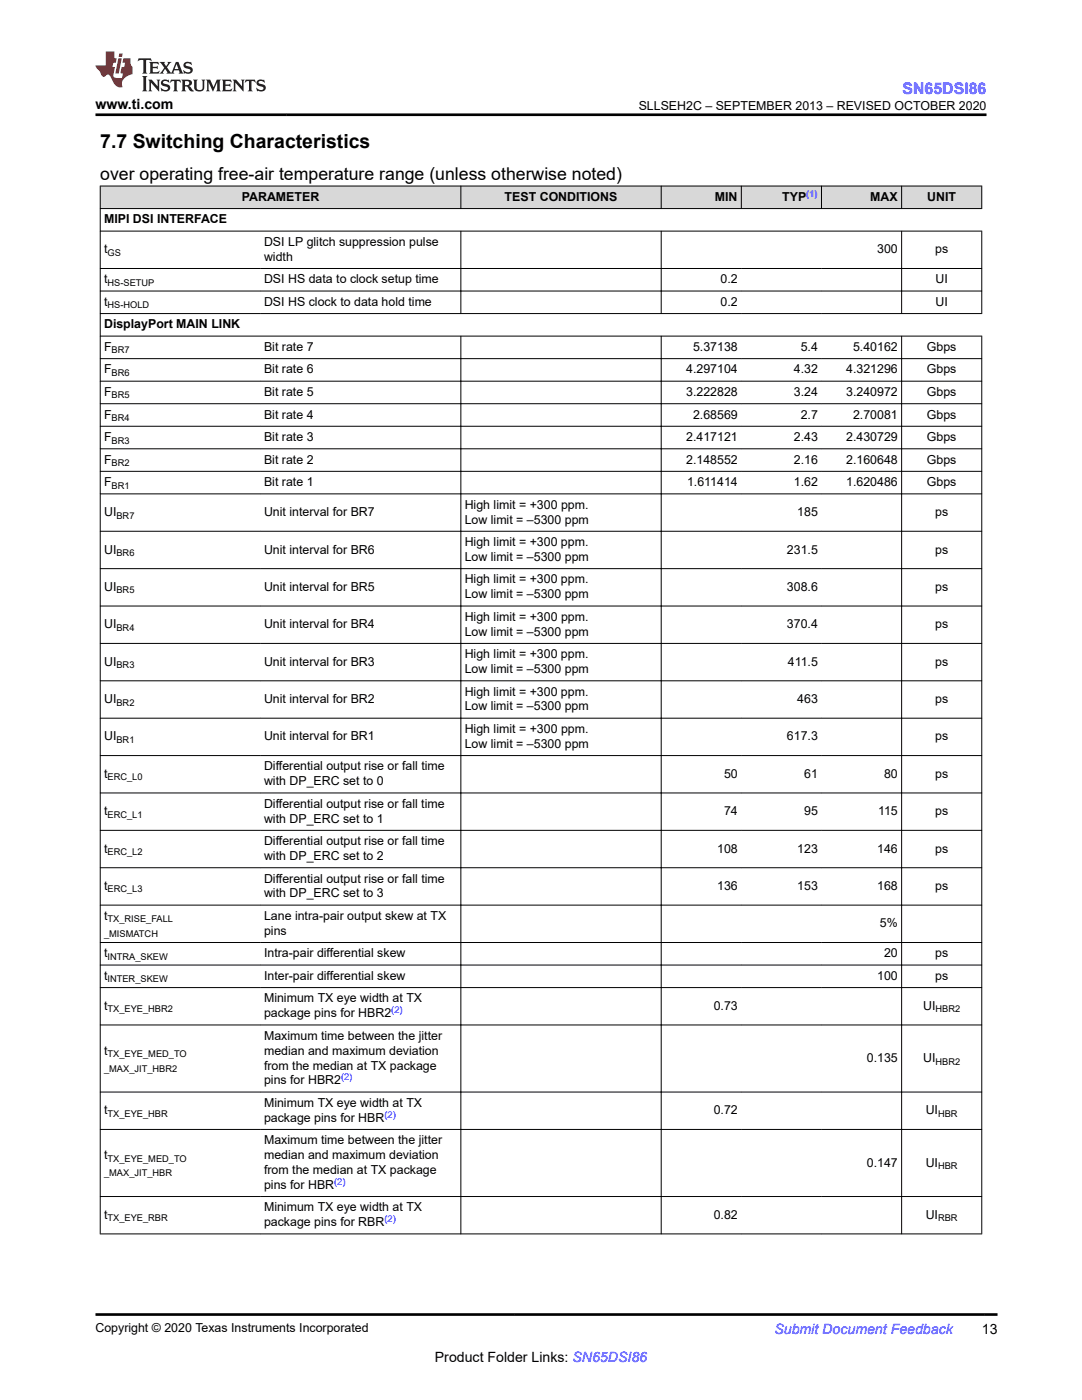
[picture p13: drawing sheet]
<svg xmlns="http://www.w3.org/2000/svg" width="216mm" height="279mm" viewBox="0 0 216 279" stroke-linecap="round" stroke-linejoin="round" font-family="sans-serif">
<defs><g id="words">
<text font-size="3.9" x="20" y="29.5">7.7 Switching Characteristics</text>
<text font-size="3.5" x="20" y="36">over operating free-air temperature range (unless otherwise noted)</text>
<text font-size="3.2" fill="#00f" x="180.1" y="18.7">SN65DSI86</text>
<g font-size="2.8">
<text x="19.1" y="21.8">www.ti.com</text>
<text x="195.9" y="266.1">13</text>
<text x="86.8" y="271.7">Product Folder Links: SN65DSI86</text>
</g>
<text font-size="2.8" fill="#00f" x="154.5" y="266.2">Submit Document Feedback</text>
<g font-size="2.5">
<text x="127.4" y="21.9">SLLSEH2C – SEPTEMBER 2013 – REVISED OCTOBER 2020</text>
<text x="48.3" y="40.1">PARAMETER</text>
<text x="100.7" y="40.1">TEST CONDITIONS</text>
<text x="142.6" y="40.1">MIN</text>
<text x="156.1" y="40.1">TYP</text>
<text x="173.7" y="40.1">MAX</text>
<text x="185" y="40.1">UNIT</text>
<text x="20.8" y="44.6">MIPI DSI INTERFACE</text>
<text x="20.8" y="50.6">t</text>
<text x="52.7" y="49.1">DSI LP glitch suppression pulse</text>
<text x="52.7" y="52">width</text>
<text x="175" y="50.6">300</text>
<text x="186.6" y="50.6">ps</text>
<text x="20.8" y="56.5">t</text>
<text x="52.7" y="56.5">DSI HS data to clock setup time</text>
<text x="143.8" y="56.5">0.2</text>
<text x="186.7" y="56.5">UI</text>
<text x="20.8" y="61">t</text>
<text x="20.8" y="65.5">DisplayPort MAIN LINK</text>
<text x="52.7" y="61">DSI HS clock to data hold time</text>
<text x="143.8" y="61">0.2</text>
<text x="186.7" y="61">UI</text>
<text x="20.8" y="70">F</text>
<text x="52.7" y="70">Bit rate 7</text>
<text x="138.3" y="70">5.37138</text>
<text x="159.8" y="70">5.4</text>
<text x="170.2" y="70">5.40162</text>
<text x="185" y="70">Gbps</text>
<text x="20.8" y="74.5">F</text>
<text x="52.7" y="74.5">Bit rate 6</text>
<text x="136.9" y="74.5">4.297104</text>
<text x="158.4" y="74.5">4.32</text>
<text x="168.8" y="74.5">4.321296</text>
<text x="185" y="74.5">Gbps</text>
<text x="20.8" y="79">F</text>
<text x="20.8" y="83.5">F</text>
<text x="52.7" y="79">Bit rate 5</text>
<text x="52.7" y="83.5">Bit rate 4</text>
<text x="136.9" y="79">3.222828</text>
<text x="138.3" y="83.5">2.68569</text>
<text x="158.4" y="79">3.24</text>
<text x="159.8" y="83.5">2.7</text>
<text x="168.8" y="79">3.240972</text>
<text x="170.2" y="83.5">2.70081</text>
<text x="185" y="79">Gbps</text>
<text x="185" y="83.5">Gbps</text>
<text x="20.8" y="88">F</text>
<text x="52.7" y="88">Bit rate 3</text>
<text x="136.9" y="88">2.417121</text>
<text x="158.4" y="88">2.43</text>
<text x="168.8" y="88">2.430729</text>
<text x="185" y="88">Gbps</text>
<text x="20.8" y="92.5">F</text>
<text x="52.7" y="92.5">Bit rate 2</text>
<text x="136.9" y="92.5">2.148552</text>
<text x="158.4" y="92.5">2.16</text>
<text x="168.8" y="92.5">2.160648</text>
<text x="185" y="92.5">Gbps</text>
<text x="20.8" y="97">F</text>
<text x="52.7" y="97">Bit rate 1</text>
<text x="92.7" y="101.5">High limit = +300 ppm.</text>
<text x="137.1" y="97">1.611414</text>
<text x="158.4" y="97">1.62</text>
<text x="168.8" y="97">1.620486</text>
<text x="185" y="97">Gbps</text>
<text x="20.8" y="103">UI</text>
<text x="52.7" y="103">Unit interval for BR7</text>
<text x="92.7" y="104.5">Low limit = –5300 ppm</text>
<text x="159.1" y="103">185</text>
<text x="186.6" y="103">ps</text>
<text x="20.8" y="110.5">UI</text>
<text x="52.7" y="110.5">Unit interval for BR6</text>
<text x="92.7" y="109">High limit = +300 ppm.</text>
<text x="92.7" y="111.9">Low limit = –5300 ppm</text>
<text x="157" y="110.5">231.5</text>
<text x="186.6" y="110.5">ps</text>
<text x="20.8" y="117.9">UI</text>
<text x="52.7" y="117.9">Unit interval for BR5</text>
<text x="92.7" y="116.4">High limit = +300 ppm.</text>
<text x="92.7" y="119.4">Low limit = –5300 ppm</text>
<text x="157" y="117.9">308.6</text>
<text x="186.6" y="117.9">ps</text>
<text x="20.8" y="125.4">UI</text>
<text x="52.7" y="125.4">Unit interval for BR4</text>
<text x="92.7" y="123.9">High limit = +300 ppm.</text>
<text x="157" y="125.4">370.4</text>
<text x="186.6" y="125.4">ps</text>
<text x="92.7" y="131.4">High limit = +300 ppm.</text>
<text x="92.7" y="126.9">Low limit = –5300 ppm</text>
<text x="20.8" y="132.9">UI</text>
<text x="52.7" y="132.9">Unit interval for BR3</text>
<text x="92.7" y="134.3">Low limit = –5300 ppm</text>
<text x="157.2" y="132.9">411.5</text>
<text x="186.6" y="132.9">ps</text>
<text x="20.8" y="140.3">UI</text>
<text x="52.7" y="140.3">Unit interval for BR2</text>
<text x="92.7" y="138.8">High limit = +300 ppm.</text>
<text x="92.7" y="141.8">Low limit = –5300 ppm</text>
<text x="159.1" y="140.3">463</text>
<text x="186.6" y="140.3">ps</text>
<text x="20.8" y="147.8">UI</text>
<text x="52.7" y="147.8">Unit interval for BR1</text>
<text x="92.7" y="146.3">High limit = +300 ppm.</text>
<text x="92.7" y="149.3">Low limit = –5300 ppm</text>
<text x="157" y="147.8">617.3</text>
<text x="186.6" y="147.8">ps</text>
<text x="20.8" y="155.2">t</text>
<text x="52.7" y="153.8">Differential output rise or fall time</text>
<text x="144.5" y="155.2">50</text>
<text x="160.5" y="155.2">61</text>
<text x="176.4" y="155.2">80</text>
<text x="186.6" y="155.2">ps</text>
<text x="52.7" y="161.2">Differential output rise or fall time</text>
<text x="52.7" y="156.7">with DP_ERC set to 0</text>
<text x="20.8" y="162.7">t</text>
<text x="52.7" y="164.2">with DP_ERC set to 1</text>
<text x="144.5" y="162.7">74</text>
<text x="160.5" y="162.7">95</text>
<text x="175.2" y="162.7">115</text>
<text x="186.6" y="162.7">ps</text>
<text x="20.8" y="170.2">t</text>
<text x="52.7" y="168.7">Differential output rise or fall time</text>
<text x="52.7" y="171.6">with DP_ERC set to 2</text>
<text x="143.1" y="170.2">108</text>
<text x="159.1" y="170.2">123</text>
<text x="175" y="170.2">146</text>
<text x="186.6" y="170.2">ps</text>
<text x="20.8" y="177.6">t</text>
<text x="52.7" y="176.1">Differential output rise or fall time</text>
<text x="52.7" y="179.1">with DP_ERC set to 3</text>
<text x="143.1" y="177.6">136</text>
<text x="159.1" y="177.6">153</text>
<text x="175" y="177.6">168</text>
<text x="186.6" y="177.6">ps</text>
<text x="20.8" y="183.6">t</text>
<text x="52.7" y="183.6">Lane intra-pair output skew at TX</text>
<text x="175.6" y="185.1">5%</text>
<text x="20.8" y="191.1">t</text>
<text x="52.7" y="186.6">pins</text>
<text x="52.7" y="191.1">Intra-pair differential skew</text>
<text x="176.4" y="191.1">20</text>
<text x="186.6" y="191.1">ps</text>
<text x="20.8" y="195.6">t</text>
<text x="52.7" y="195.6">Inter-pair differential skew</text>
<text x="175" y="195.6">100</text>
<text x="186.6" y="195.6">ps</text>
<text x="20.8" y="201.5">t</text>
<text x="52.7" y="200.1">Minimum TX eye width at TX</text>
<text x="52.7" y="203">package pins for HBR2</text>
<text x="142.4" y="201.5">0.73</text>
<text x="184.2" y="201.5">UI</text>
<text x="52.7" y="207.5">Maximum time between the jitter</text>
<text x="20.8" y="210.5">t</text>
<text x="52.7" y="210.5">median and maximum deviation</text>
<text x="52.7" y="213.4">from the median at TX package</text>
<text x="173" y="212">0.135</text>
<text x="184.2" y="212">UI</text>
<text x="52.7" y="220.9">Minimum TX eye width at TX</text>
<text x="52.7" y="216.4">pins for HBR2</text>
<text x="20.8" y="222.4">t</text>
<text x="52.7" y="223.9">package pins for HBR</text>
<text x="142.4" y="222.4">0.72</text>
<text x="184.7" y="222.4">UI</text>
<text x="20.8" y="231.3">t</text>
<text x="52.7" y="228.4">Maximum time between the jitter</text>
<text x="52.7" y="231.3">median and maximum deviation</text>
<text x="173" y="232.8">0.147</text>
<text x="184.7" y="232.8">UI</text>
<text x="52.7" y="234.3">from the median at TX package</text>
<text x="52.7" y="237.3">pins for HBR</text>
<text x="20.8" y="243.2">t</text>
<text x="52.7" y="241.8">Minimum TX eye width at TX</text>
<text x="52.7" y="244.7">package pins for RBR</text>
<text x="142.4" y="243.2">0.82</text>
<text x="184.7" y="243.2">UI</text>
<text x="19.1" y="265.9">Copyright © 2020 Texas Instruments Incorporated</text>
</g>
<g font-size="1.9" fill="#00f">
<text x="160.9" y="39.3">(1)</text>
<text x="78.1" y="202.2">(2)</text>
<text x="68.1" y="215.6">(2)</text>
<text x="76.7" y="223">(2)</text>
<text x="66.7" y="236.4">(2)</text>
<text x="76.7" y="243.9">(2)</text>
</g>
<g font-size="1.9">
<text x="21.5" y="51.1">GS</text>
<text x="21.5" y="57">HS-SETUP</text>
<text x="21.5" y="61.5">HS-HOLD</text>
<text x="22.3" y="70.5">BR7</text>
<text x="22.3" y="75">BR6</text>
<text x="22.3" y="79.5">BR5</text>
<text x="22.3" y="84">BR4</text>
<text x="22.3" y="88.5">BR3</text>
<text x="22.3" y="93">BR2</text>
<text x="22.3" y="97.5">BR1</text>
<text x="23.2" y="103.5">BR7</text>
<text x="23.2" y="111">BR6</text>
<text x="23.2" y="118.4">BR5</text>
<text x="23.2" y="125.9">BR4</text>
<text x="23.2" y="133.3">BR3</text>
<text x="23.2" y="140.8">BR2</text>
<text x="23.2" y="148.3">BR1</text>
<text x="21.5" y="155.7">ERC_L0</text>
<text x="21.5" y="163.2">ERC_L1</text>
<text x="21.5" y="170.7">ERC_L2</text>
<text x="21.5" y="178.1">ERC_L3</text>
<text x="21.5" y="184.1">TX_RISE_FALL</text>
<text x="20.8" y="187.1">_MISMATCH</text>
<text x="21.5" y="191.6">INTRA_SKEW</text>
<text x="21.5" y="196.1">INTER_SKEW</text>
<text x="21.5" y="202">TX_EYE_HBR2</text>
<text x="186.7" y="202">HBR2</text>
<text x="20.8" y="213.9">_MAX_JIT_HBR2</text>
<text x="21.5" y="211">TX_EYE_MED_TO</text>
<text x="186.7" y="212.5">HBR2</text>
<text x="21.5" y="222.9">TX_EYE_HBR</text>
<text x="187.2" y="222.9">HBR</text>
<text x="21.5" y="231.8">TX_EYE_MED_TO</text>
<text x="187.2" y="233.3">HBR</text>
<text x="20.8" y="234.8">_MAX_JIT_HBR</text>
<text x="21.5" y="243.7">TX_EYE_RBR</text>
<text x="187.2" y="243.7">RBR</text>
</g>
</g></defs>
<g fill="#d8d8d8">
<path d="M20 37.1h175.9v4.5h-175.9z" fill-rule="evenodd"/>
<path d="M20.1 37.2h71.8v4.4h-71.8z" fill-rule="evenodd"/>
<path d="M92 37.2h39.9v4.4h-39.9z" fill-rule="evenodd"/>
<path d="M132 37.2h15.9v4.4h-15.9z" fill-rule="evenodd"/>
<path d="M148 37.2h15.9v4.4h-15.9z" fill-rule="evenodd"/>
<path d="M164 37.2h15.8v4.4h-15.8z" fill-rule="evenodd"/>
<path d="M180 37.2h15.8v4.4h-15.8z" fill-rule="evenodd"/>
</g>
<g fill="none" stroke="#000" stroke-width=".2">
<path d="M19.9 37.1h176.1M20 37.1v209.2M92 37.1v4.6M131.9 37.1v4.6M147.9 37.1v4.6M163.9 37.1v4.6M179.9 37.1v4.6M195.9 37.1v4.6M19.9 41.6h176.1M19.9 46.1h176.1M19.9 53.6h176.1M19.9 58.1h176.1"/>
<path d="M92 46.1v16.5M131.9 46.1v16.5M179.9 46.1v16.5M195.9 46.1v16.5M19.9 62.6h176.1M19.9 67.1h176.1M19.9 71.6h176.1M19.9 76.1h176.1M92 67v179.3M131.9 67v179.3M179.9 67v179.3M195.9 67v179.3"/>
<path d="M19.9 80.6h176.1M19.9 85.1h176.1M19.9 89.6h176.1M19.9 94.1h176.1M19.9 98.6h176.1M19.9 106h176.1M19.9 113.5h176.1M19.9 120.9h176.1M19.9 128.4h176.1M19.9 135.9h176.1M19.9 143.3h176.1M19.9 150.8h176.1"/>
<path d="M19.9 158.3h176.1M19.9 165.7h176.1M19.9 173.2h176.1M19.9 180.6h176.1M19.9 188.1h176.1M19.9 192.6h176.1M19.9 197.1h176.1M19.9 204.6h176.1M19.9 217.9h176.1M19.9 225.4h176.1M19.9 238.8h176.1M19.9 246.3h176.1"/>
</g>
<path d="M27.7 11.6l-.2 .6 .5-.2h.6v.1v2.2l-.2 .4h1l-.2-.4v-2.2v-.1h.5l.5 .2-.1-.6zM29.8 12.4l.2 .3v1.6l-.2 .4h1.9l.1-.6a1.08 1.08 0 0 1-1.3 .2v-.7h.6l.4 .2v-.7l-.4 .2h-.6v-.5l.2-.2a1 1 0 0 1 1 .3l-.1-.5zM31.8 12.4l1 1.1-1 1.2h.9l-.2-.2 .4-.8 .5 .8-.2 .2h1.6l-.2-.2 .1-.5h1l.1 .5-.1 .2h.9l-.2-.4-.8-1.9h-.5l-1 2.1-.8-1.1 .9-1h-.8l.2 .2-.5 .6-.3-.6 .1-.2zM35.2 12.8l.4 1h-.8zM36.8 12.5a.65 .65 0 0 0-.2 .7 .65 .65 0 0 0 .6 .5l.7 .1 .1 .3a.79 .79 0 0 1-.7 .4 .79 .79 0 0 1-.7-.5l.1 .7 .2-.1a.93 .93 0 0 0 1.1 0 .93 .93 0 0 0 .4-.9 1.46 1.46 0 0 0-1.2-.6l-.1-.3a1.09 1.09 0 0 1 1.2 .2l-.2-.6-.1 .1-.6-.2zM28.4 15.2l.2 .4v2.2l-.2 .4h1l-.2-.4v-2.2l.2-.4zM29.6 15.9l.2 .4v1.5l-.2 .4h.8l-.3-.4v-1.3l1.7 1.8v-2l.2-.4h-.8l.2 .2 .1 1.1-1.2-1.3zM32.3 16a.65 .65 0 0 0-.2 .8 .65 .65 0 0 0 .7 .4l.6 .2 .1 .2a.79 .79 0 0 1-.7 .4 .79 .79 0 0 1-.7-.5l.1 .7 .2-.1a.93 .93 0 0 0 1.1 .1 .93 .93 0 0 0 .4-1 1.46 1.46 0 0 0-1.2-.5l-.1-.4a1.09 1.09 0 0 1 1.2 .2l-.2-.6-.1 .1-.6-.1zM34.1 15.9l-.1 .6a.63 .63 0 0 1 .7-.3l.1 1.6-.3 .4h1l-.2-.4v-1.6a.66 .66 0 0 1 .8 .3l-.1-.6zM36.2 15.9l.2 .4v1.5l-.2 .4h.9l-.2-.2v-.7h.5l.1 .2a.79 .79 0 0 0 1.2 .6l-1-.9a.61 .61 0 0 0 .6-.6 .61 .61 0 0 0-.5-.7zM36.9 16.2h.2a.47 .47 0 0 1 .5 .1 .47 .47 0 0 1 .1 .5l-.2 .1-.6 .1zM38.5 15.9l.2 .2a2.27 2.27 0 0 0 .4 2 1.04 1.04 0 0 0 1.7-.7v-1.3l.2-.2h-.8l.2 .4v1.1a.6 .6 0 0 1-.6 .6 .6 .6 0 0 1-.6-.6v-1.1l.3-.4zM41.1 15.9l.2 .4v1.5l-.2 .4h.7l-.2-.4v-1.4l.9 1.9 .8-1.9v1.4l-.2 .4h1l-.3-.4v-1.5l.3-.4h-.8l-.7 1.5-.7-1.5zM44.3 15.9l.2 .4v1.5l-.2 .4h1.9l.1-.6a1.09 1.09 0 0 1-1.3 .2v-.7h.6l.4 .2v-.6l-.4 .2h-.6v-.6l.2-.1a1.01 1.01 0 0 1 1 .3l-.1-.6zM46.4 15.9l.3 .4v1.5l-.3 .4h.8l-.2-.4v-1.3l1.6 1.8v-2l.2-.4h-.7l.2 .2v1.1l-1.2-1.3zM49 15.9l-.1 .6a.63 .63 0 0 1 .8-.3v1.6l-.3 .4h1l-.2-.4v-1.6a.66 .66 0 0 1 .8 .3l-.1-.6zM51.4 16a.65 .65 0 0 0-.2 .8 .65 .65 0 0 0 .6 .4l.6 .2 .2 .2a.79 .79 0 0 1-.8 .4 .79 .79 0 0 1-.6-.5l.1 .7 .2-.1a.93 .93 0 0 0 1 .1 .93 .93 0 0 0 .5-1 1.46 1.46 0 0 0-1.3-.5l-.1-.4a1.09 1.09 0 0 1 1.3 .2l-.2-.6-.2 .1-.5-.1z" fill="#231f20"/>
<path d="M21.1 10.3v2.7h-2v.4l.9 1a.95 .95 0 0 0 .9 .9 .59 .59 0 0 1 .6-.4 .59 .59 0 0 1 .5 .3l.4 .8a1.59 1.59 0 0 0 2.1 1.4 1.61 1.61 0 0 1 1-2.3l1-.3-.1-1.5a1.59 1.59 0 0 1-.4-1.7h-1.4l-.2 .9h.5l-.1 .9h-.5l-.2 .9v.3l.4 .1-.2 .9h-.6a.73 .73 0 0 1-1.1-.7l.3-1.5h-.5l.2-.9h.5l.2-.9h-.5v-1.3zM23.6 11.6l-.6 3.1h.7l.6-3.1zM23.8 10.7l-.1 .6h.7l.1-.6z" fill="#ed1c24"/>
<path d="M19.1 22.9h177.8M19 262.3h180" fill="none" stroke="#000" stroke-width=".53"/>
<use href="#words"/>
</svg>
